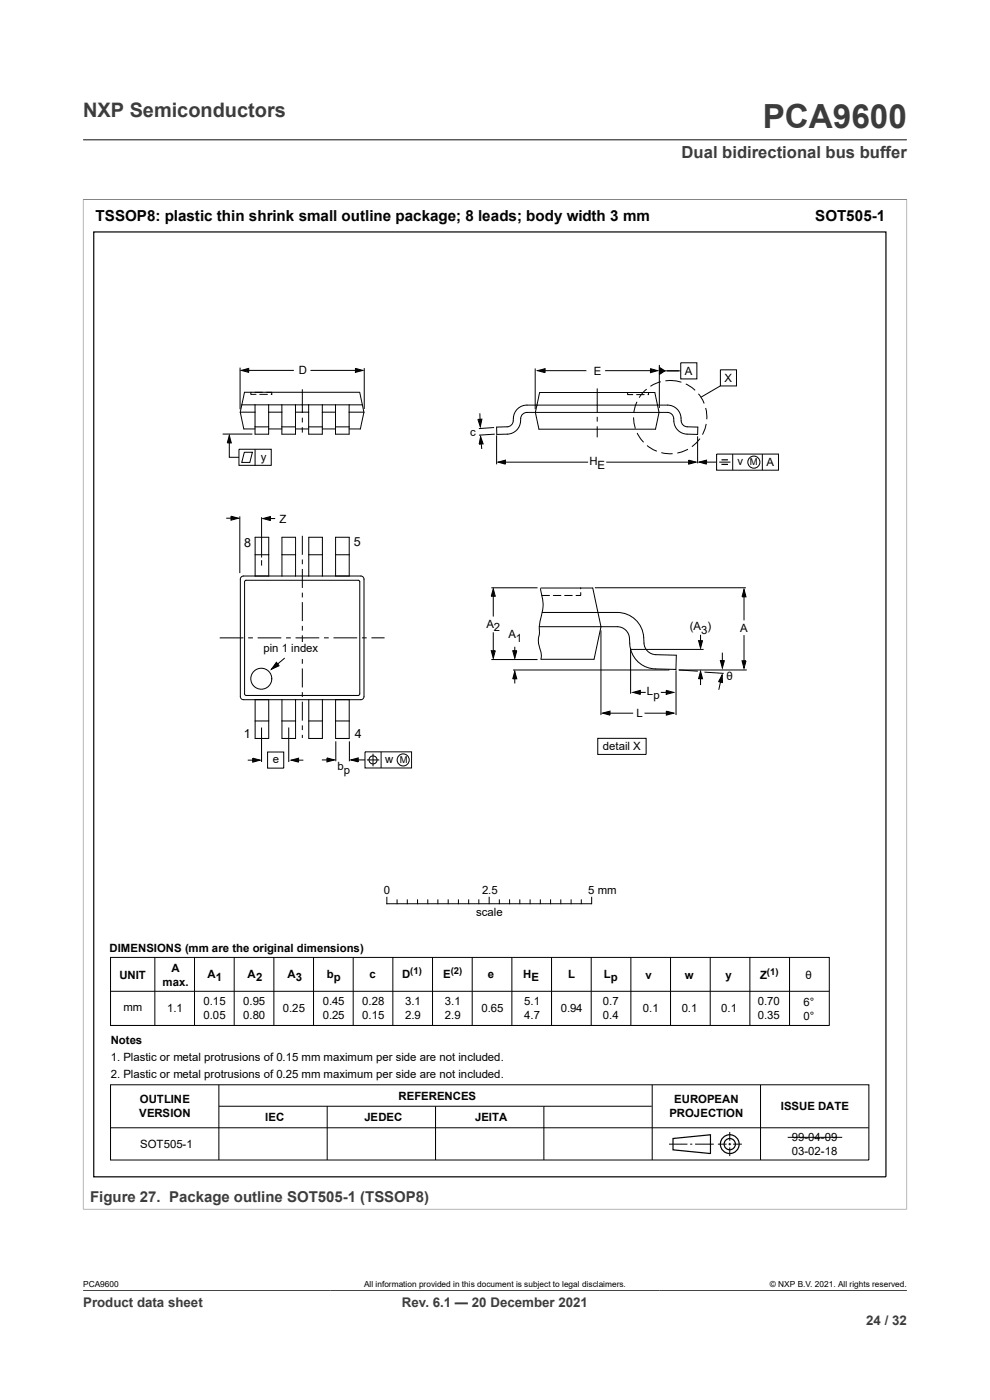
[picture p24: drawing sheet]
<svg xmlns="http://www.w3.org/2000/svg" width="210mm" height="297mm" viewBox="0 0 210 297" stroke-linecap="round" stroke-linejoin="round" font-family="sans-serif">
<defs><g id="words">
<text font-size="7.1" fill="#3c3c3c" x="161.8" y="27.2">PCA9600</text>
<text font-size="4.2" fill="#3c3c3c" x="17.6" y="24.8">NXP Semiconductors</text>
<text font-size="3.5" fill="#3c3c3c" x="144.6" y="33.5">Dual bidirectional bus buffer</text>
<g font-size="3.2">
<text x="20.3" y="46.8">TSSOP8: plastic thin shrink small outline package; 8 leads; body width 3 mm</text>
<text x="172.9" y="46.9">SOT505-1</text>
</g>
<text font-size="3.2" fill="#3c3c3c" x="19.1" y="255">Figure 27. Package outline SOT505-1 (TSSOP8)</text>
<g font-size="2.8" fill="#3c3c3c">
<text x="17.6" y="277.3">Product data sheet</text>
<text x="85.3" y="277.3">Rev. 6.1 — 20 December 2021</text>
<text x="183.7" y="281">24 / 32</text>
</g>
<g font-size="2.7">
<text x="51.8" y="116">8</text>
<text x="75.1" y="115.9">5</text>
<text x="51.7" y="156.5">1</text>
<text x="75.3" y="156.5">4</text>
</g>
<g font-size="2.4">
<text x="63.4" y="79.4">D</text>
<text x="125.9" y="79.5">E</text>
<text x="145.3" y="79.5">A</text>
<text x="153.7" y="81">X</text>
<text x="99.7" y="92.5">c</text>
<text x="55.3" y="97.7">y</text>
<text x="125" y="98.6">H</text>
<text x="126.8" y="99.4">E</text>
<text x="156.5" y="98.7">v</text>
<text x="162.6" y="98.9">A</text>
<text x="59.3" y="111">Z</text>
<text x="103.2" y="133.1">A</text>
<text x="104.8" y="134">2</text>
<text x="107.8" y="135.4">A</text>
<text x="109.4" y="136.2">1</text>
<text x="146.3" y="133.6">(A )</text>
<text x="148.7" y="134.5">3</text>
<text x="157" y="134.1">A</text>
<text x="55.9" y="138.4">pin 1 ind</text>
<text x="65" y="138.4">ex</text>
<text x="137.2" y="147.4">L</text>
<text x="138.6" y="148.2">p</text>
<text x="154.1" y="144.3">θ</text>
<text x="135" y="152.1">L</text>
<text x="57.9" y="161.9">e</text>
<text x="81.7" y="161.9">w</text>
<text x="127.9" y="159.2">detail X</text>
<text x="71.6" y="163.4">b</text>
<text x="72.9" y="164.2">p</text>
<text x="81.4" y="189.6">0</text>
<text x="102.2" y="189.6">2.5</text>
<text x="124.8" y="189.6">5 mm</text>
<text x="101" y="194.3">scale</text>
<text x="23.3" y="201.9">DIMENSIONS (mm are the original dimensions)</text>
<text x="25.3" y="207.6">UNIT</text>
<text x="34.5" y="209.1">max.</text>
<text x="36.4" y="206.2">A</text>
<text x="44" y="207.4">A</text>
<text x="45.8" y="208.2">1</text>
<text x="52.5" y="207.4">A</text>
<text x="54.3" y="208.2">2</text>
<text x="61" y="207.4">A</text>
<text x="62.7" y="208.2">3</text>
<text x="69.4" y="207.4">b</text>
<text x="70.8" y="208.2">p</text>
<text x="78.4" y="207.4">c</text>
<text x="85.3" y="207.4">D</text>
<text x="94" y="207.4">E</text>
<text x="103.5" y="207.4">e</text>
<text x="110.9" y="207.4">H</text>
<text x="112.7" y="208.2">E</text>
<text x="120.5" y="207.4">L</text>
<text x="128.1" y="207.4">L</text>
<text x="129.5" y="208.2">p</text>
<text x="136.9" y="207.6">v</text>
<text x="145.2" y="207.6">w</text>
<text x="153.9" y="207.6">y</text>
<text x="161.2" y="207.6">Z</text>
<text x="170.9" y="207.6">θ</text>
<text x="26.2" y="214.5">mm</text>
<text x="35.4" y="214.7">1.1</text>
<text x="43.2" y="213.3">0.15</text>
<text x="51.6" y="213.3">0.95</text>
<text x="60" y="214.8">0.25</text>
<text x="68.5" y="213.3">0.45</text>
<text x="76.8" y="213.3">0.28</text>
<text x="85.9" y="213.3">3.1</text>
<text x="94.4" y="213.3">3.1</text>
<text x="102.1" y="214.7">0.65</text>
<text x="111.2" y="213.3">5.1</text>
<text x="118.9" y="214.7">0.94</text>
<text x="127.9" y="213.3">0.7</text>
<text x="136.3" y="214.7">0.1</text>
<text x="144.6" y="214.7">0.1</text>
<text x="153" y="214.7">0.1</text>
<text x="160.7" y="213.3">0.70</text>
<text x="170.4" y="213.5">6°</text>
<text x="23.5" y="221.4">Notes</text>
<text x="43.2" y="216.2">0.05</text>
<text x="51.6" y="216.2">0.80</text>
<text x="68.5" y="216.2">0.25</text>
<text x="76.8" y="216.2">0.15</text>
<text x="85.9" y="216.2">2.9</text>
<text x="94.4" y="216.2">2.9</text>
<text x="111.2" y="216.2">4.7</text>
<text x="127.9" y="216.2">0.4</text>
<text x="160.7" y="216.2">0.35</text>
<text x="170.4" y="216.4">0°</text>
<text x="23.5" y="225">1. Plastic or metal protrusions of 0.15 mm maximum per side are not included.</text>
<text x="23.5" y="228.6">2. Plastic or metal protrusions of 0.25 mm maximum per side are not included.</text>
<text x="84.5" y="233.3">REFERENCES</text>
<text x="29.5" y="237">VERSION</text>
<text x="29.7" y="234">OUTLINE</text>
<text x="56.3" y="237.9">IEC</text>
<text x="77.3" y="237.9">JEDEC</text>
<text x="100.8" y="237.9">JEITA</text>
<text x="142" y="237">PROJECTION</text>
<text x="143" y="234">EUROPEAN</text>
<text x="165.6" y="235.6">ISSUE DATE</text>
<text x="29.7" y="243.6">SOT505-1</text>
<text x="168" y="242.2">99-04-09</text>
<text x="168" y="245.1">03-02-18</text>
</g>
<g font-size="2">
<text x="159.1" y="98.7">M</text>
<text x="84.8" y="161.9">M</text>
<text x="87" y="206.6">(1)</text>
<text x="95.6" y="206.6">(2)</text>
<text x="162.7" y="206.8">(1)</text>
</g>
<g font-size="1.8">
<text x="17.6" y="273.1">PCA9600</text>
<text x="77.2" y="273.1">All information provided in this document is subject to legal disclaimers.</text>
<text x="163.3" y="273.1">© NXP B.V. 2021. All rights reserved.</text>
</g>
</g></defs>
<path d="M17.6 29.7h174.8M17.6 42.3h174.8M17.6 42.3v214.3M192.4 42.3v214.3M17.6 256.5h174.8" fill="none" stroke="#3c3c3c" stroke-width=".21"/>
<g fill="none" stroke="#000" stroke-width=".21">
<path d="M50.9 78v8.8M51.2 78.6l1.6-.5v.9zM52.1 78.6h10.2M65.9 78.6h10.2M75.4 78.1l1.6 .5-1.6 .4zM77.3 78.1v8.7M113.5 78.2v8.6M114 78.6l1.6-.4v.9zM114.7 78.6h9.7M128.4 78.6h10.4M138 78.2l1.5 .4-1.5 .5zM139.9 77.4v9.1"/>
<path d="M139.9 77.9l1.1 .8-1.1 .8zM140.4 78.7h4M144.4 77h3.4v3.4h-3.4zM152.8 78.5h3.4v3.4h-3.4zM47.2 92.1h6.3M48.6 92.4l.5 1.6h-.9zM48.6 93v4h2.1M50.7 95.3h6.8v3.4h-6.8zM51.8 95.9h1.7l-.5 2.2h-1.7zM54.1 95.3v3.4M101.4 89l.8-.1-.3 1.6zM101.8 87.7l.1 2.3"/>
<path d="M101.9 92.6l.6 1.6h-.9zM102 93.2l.2 2.1M104.8 90.7l-3.2 .2M104.9 92.1l-3.3 .2M105.3 92.4v6.1M105.6 98l1.6-.4v.9zM106.4 98h18.3M126.7 82.4v5M126.7 88.4v1M126.7 90.4v2.4M128.6 98h18.1M134.4 88.6l.4 2.3"/>
<path d="M135.1 85.2l-.3 .8-.3 1.6M135.2 91.9l1.3 1.9M137.2 82.6l-1.6 1.8M137.3 94.5l2 1.2M140.2 81l-2.2 1M140.3 96l2.4 .2M141.2 80.8h2.2l1.1 .3M145.5 81.5l2 1.3M145.9 95.3l-2.2 .8M146.1 97.6l1.6 .4-1.6 .5zM148 92.6v5.7M148.1 83.5l1.3 2.1"/>
<path d="M148.3 98l1.6-.4v.9zM148.5 93.1l-1.7 1.7M149.2 98h2.8M149.7 86.6l.2 2.3M149.8 89.9l-.8 2.3M152 96.3h13.1v3.4h-13.1zM152.6 98h2.3M152.8 81.9l-4.1 2.4M155.4 96.3v3.4M161.7 96.3v3.4M48 109.9h2M49 109.5l1.6 .4-1.6 .5z"/>
<path d="M50.9 109.5v12.1M55.5 109.7v8.6M55.5 118.8v1.2M55.8 110l1.6-.4v.8zM56.4 110h2M64.1 113.7v4M64.1 118.7v1M51.6 135.3h-5M52.6 135.3h1M54.7 135.3h5M60.4 139.6l-2.5 2.1M60.7 135.3h1"/>
<path d="M64.1 120.7v4M64.1 125.7v1M64.1 127.7v4.1M64.1 132.8v1M64.1 134.8v4M64.1 139.8v1M67.7 135.3h-5M68.7 135.3h1M70.7 135.3h5.1M76.8 135.3h1M78.8 135.3h2.8M104.2 138h.9l-.5 1.6z"/>
<path d="M104.2 139.9h9.8M104.6 124.9l.5 1.6h-.9zM104.6 125.5v5.3M104.6 134.1v4.8M108.8 138h.8l-.4 1.6zM109.2 137.2v1.9M114.6 124.8a10 10 0 0 1 0 6.7l-.2 1.4v1.3a5.8 5.8 0 0 0 .3 4l.1 1.1-.1 .6M126.2 124.7h32M127.5 133.7v18M133.8 137.6v9.6M133.8 137.8h15.5M148.2 135.9h.8l-.4 1.6z"/>
<path d="M148.6 134.7v1.9M153.2 138.5v2.5M157.8 125l.4 1.6h-.8zM157.8 126.1v5.5M157.8 134.7v6M55.5 154.3v7.3M56.8 159.5h3.4v3.5h-3.4zM58.6 140.5l.6 .7-1.6 .8zM61.2 154.3v7.3M64.1 141.8v4M64.1 146.8v1M64.1 148.9v4"/>
<path d="M64.1 153.9v1M64.1 155.9v.7M71.2 157.3v4.2M74.1 157.3v4.2M77.4 159.5h9.9v3.4h-9.9zM79.1 159.9v2.7M80.8 159.5v3.4M108.8 142.1h33.2M109.2 142.4l.4 1.6h-.8zM109.2 143.4v1.6M126.8 156.6h10.3v3.4h-10.3zM127.8 151.3l1.6-.4v.8z"/>
<path d="M128.5 151.3h5.8M134.2 146.9l1.6-.4v.8zM135.1 146.9h1.9M136.7 151.3h5.4M140.2 146.9h1.6M141.3 146.5l1.6 .4-1.6 .4zM141.3 150.9l1.6 .4-1.6 .4zM143.4 142.2v9.5M144 142.1l4 .3M144 142.1h14.4M148.6 142.4l.4 1.6h-.8zM148.6 143.4v1.9"/>
<path d="M149.4 142.6l4.1 .3M152.8 140.1h.9l-.5 1.6zM153 143.8l-.5 2.5M153.2 143.2l.1 1.6-.9-.2zM157.4 140.2h.8l-.4 1.6zM52.5 161.3h1.9M53.6 160.8l1.6 .5-1.6 .4zM61.8 161.3l1.5-.5v.9zM62.6 161.3h1.7M68.3 161.2h1.8M69.4 160.8l1.5 .4-1.5 .4zM74.4 161.2l1.6-.4v.8z"/>
<path d="M75.3 161.2h2.1M77.8 161.2h2.7M82.1 190.4v1.3h43.4M84.2 190.9v.8M86.4 190.9v.8M88.6 190.9v.8M90.7 190.9v.8M92.9 190.9v.8M95.1 190.9v.8M97.2 190.9v.8M99.4 190.9v.8M101.6 190.9v.8"/>
<path d="M103.8 190.4v1.3M105.9 190.9v.8M108.1 190.9v.8M110.3 190.9v.8M112.4 190.9v.8M114.6 190.9v.8M116.8 190.9v.8M119 190.9v.8M121.1 190.9v.8M123.3 190.9v.8M125.5 190.4v1.3M23.4 203.1h152.5v14.4h-152.5z"/>
<path d="M23.5 210.3h152.4M32.8 203.1v14.4M41.3 203.1v14.4M49.7 203.1v14.4M58.1 203.1v14.4M66.5 203.1v14.4M74.9 203.1v14.4M83.3 203.1v14.4M91.7 203.1v14.4M100.2 203.1v14.4M108.6 203.1v14.4M117 203.1v14.4"/>
<path d="M125.4 203.1v14.4M133.8 203.1v14.4M142.2 203.1v14.4M150.7 203.1v14.4M159.1 203.1v14.4M167.5 203.1v14.4M23.4 230.1h160.9v16h-160.9zM23.4 239.3h160.9M46.4 230.2v15.9M46.4 234.7h91.9M69.4 234.7v11.4M92.4 234.7v11.4"/>
<path d="M115.4 234.7v11.4M138.3 230.2v15.9M161.3 230.2v15.9M141.9 242.7h3.9M146.4 242.7h.4M147.4 242.7h4M152.3 242.7h1.8M154.5 242.7h.6M154.8 240.2v1.8M154.8 242.5v.5M154.8 243.4v1.9M155.5 242.7h1.9"/>
<circle cx="159.9" cy="98" r="1.28"/>
<circle cx="79.1" cy="161.2" r=".85"/>
<circle cx="85.5" cy="161.2" r="1.28"/>
</g>
<g fill="none" stroke="#000" stroke-width=".25">
<path d="M19.9 49.2h168v200.5h-168zM153 97.5h1.4M153 98.5h1.4M142.8 241.5l7.9-.8v4l-7.9-.8z"/>
<circle cx="154.8" cy="242.7" r="1.2"/>
<circle cx="154.8" cy="242.7" r="1.99"/>
</g>
<g fill="#000">
<path d="M51.2 78.6l1.6-.5v.9zM75.4 78.1l1.6 .5-1.6 .4zM114 78.6l1.6-.4v.9zM138 78.2l1.5 .4-1.5 .5zM139.9 77.9l1.1 .8-1.1 .8zM48.6 92.4l.5 1.6h-.9zM101.4 89l.8-.1-.3 1.6zM101.9 92.6l.6 1.6h-.9zM105.6 98l1.6-.4v.9zM146.1 97.6l1.6 .4-1.6 .5zM148.3 98l1.6-.4v.9zM49 109.5l1.6 .4-1.6 .5z"/>
<path d="M55.8 110l1.6-.4v.8zM104.6 124.9l.5 1.6h-.9zM104.2 138h.9l-.5 1.6zM108.8 138h.8l-.4 1.6zM148.2 135.9h.8l-.4 1.6zM157.8 125l.4 1.6h-.8zM58.6 140.5l.6 .7-1.6 .8zM109.2 142.4l.4 1.6h-.8zM127.8 151.3l1.6-.4v.8zM134.2 146.9l1.6-.4v.8zM141.3 146.5l1.6 .4-1.6 .4zM141.3 150.9l1.6 .4-1.6 .4z"/>
<path d="M148.6 142.4l.4 1.6h-.8zM153.2 143.2l.1 1.6-.9-.2zM152.8 140.1h.9l-.5 1.6zM157.4 140.2h.8l-.4 1.6zM53.6 160.8l1.6 .5-1.6 .4zM61.8 161.3l1.5-.5v.9zM69.4 160.8l1.5 .4-1.5 .4zM74.4 161.2l1.6-.4v.8z"/>
</g>
<path d="M63.7 136.3h.9v2.6h-.9z" fill="#fff"/>
<path d="M63.7 136.3h.9v2.6h-.9z" fill="none" stroke="#fff" stroke-width=".21"/>
<g fill="none" stroke="#000" stroke-width=".21">
<path d="M51 87.4h3.1M51 87.4l.7 3.6h2.4M51.3 85.9h25.6M53.3 83.2l-.1 .5h1.1M54.1 85.9v6.2h2.9v-6.2M54.1 90.6h2.9M55.1 83.7h1.6M56.5 83.2h1.2v.5h-.2M57 87.4h2.8M57 91h2.8M59.8 85.9v6.2h2.9v-6.2M59.8 90.6h2.9"/>
<path d="M62.7 87.4h2.8M62.7 91h2.8M64.1 82.6v5M64.1 88.6v1M64.1 90.6v1.2M65.5 90.6h2.9M65.5 85.9v6.2h2.9v-6.2M68.4 87.4h2.8M68.4 91h2.8M71.2 90.6h2.9M71.2 85.9v6.2h2.9v-6.2M74.1 87.4h3.1"/>
<path d="M76.3 83.2h-24.4l-.9 4.2M76.3 83.2l.6 2.7M76.9 85.9l.3 1.5M77.2 87.4l-.8 3.6h-2.3M105.3 90.6l2.3-.1a1.49 1.49 0 0 0 1.3-1.8 2.88 2.88 0 0 1 2.9-2.8h29.8a2.97 2.97 0 0 1 2.9 3.4 1.33 1.33 0 0 0 1.3 1.2l2.2 .1v1.6a4.6 4.6 0 0 1-4.4-1.1 4.1 4.1 0 0 1-.8-2.7 1.33 1.33 0 0 0-1.2-.9h-29.8a1.49 1.49 0 0 0-1.4 1.9 2.88 2.88 0 0 1-2.8 2.7l-2.2 .1zM114.5 83.3h24.4l.9 4.2-.8 3.5h-24.7l-.7-3.5zM133.2 83.3l-.1 .4h1.1M135 83.7h1.6M136.4 83.3h1.2v.4h-.2M54.1 117.7h2.9M59.8 117.7h2.9M65.5 117.7h2.9"/>
<path d="M71.2 117.7h2.9M51.2 122.4l.4-.2h24.9a.67 .67 0 0 1 .7 .7v24.9a.67 .67 0 0 1-.7 .6h-24.9a.67 .67 0 0 1-.6-.6v-24.9zM52 123.1h24l.3 .2v24.1l-.3 .1h-24l-.1-.3v-23.8zM54.1 122.2v-8.2h2.9v8.2M59.8 122.2v-8.2h2.9v8.2M65.5 122.2v-8.2h2.9v8.2M71.2 122.2v-8.2h2.9v8.2M104.2 124.7h9.8M114.7 124.7h11l1.8 8.3-1.5 6.9h-11.3M115 126.3h1.6M115 129.9h15.9a5.8 5.8 0 0 1 5.7 6.5 2.58 2.58 0 0 0 2.5 2.5l4.4 .1-.1 3-4.4-.1a5.8 5.8 0 0 1-5.5-6.5 2.59 2.59 0 0 0-2.6-2.4h-16.5M117.4 126.3h1.6"/>
<path d="M119.8 126.3h1.6M123.2 125.7v.6h-1M123.2 124.7v.2M54.1 148.4v8.3h2.9v-8.3M54.1 152.9h2.9M59.8 148.4v8.3h2.9v-8.3M59.8 152.9h2.9M65.5 148.4v8.3h2.9v-8.3M65.5 152.9h2.9M71.2 148.4v8.3h2.9v-8.3M71.2 152.9h2.9M167.1 241.3h11.6"/>
<circle cx="55.4" cy="144" r="2.22"/>
</g>
<path d="M17.6 273.8h174.8" fill="none" stroke="#3c3c3c" stroke-width=".21"/>
<use href="#words"/>
</svg>
